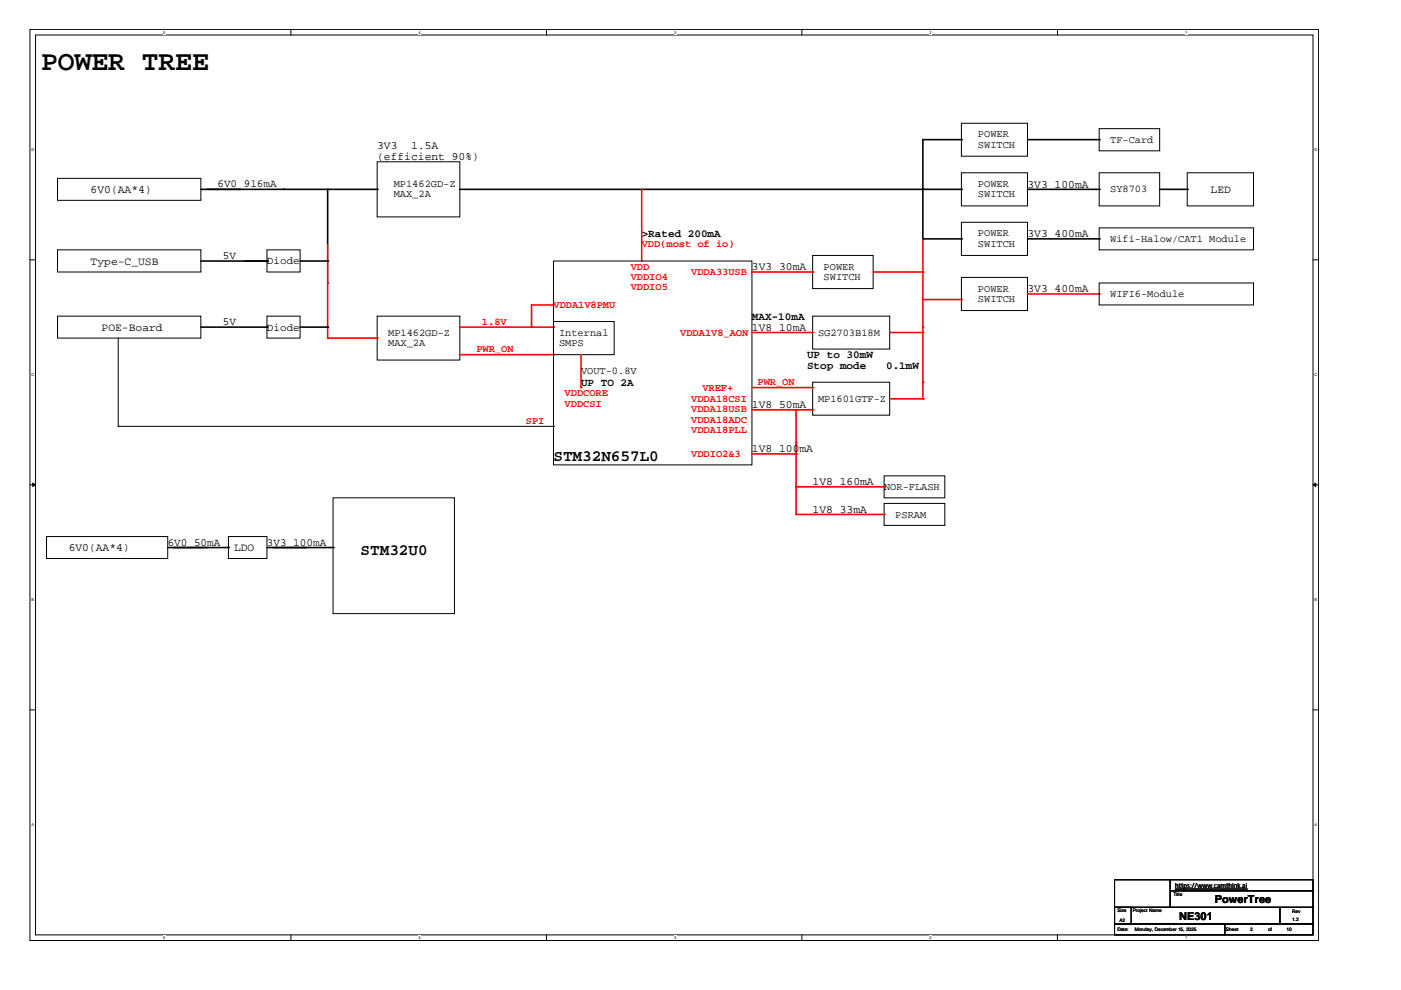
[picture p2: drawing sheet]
<svg xmlns="http://www.w3.org/2000/svg" width="297mm" height="210mm" viewBox="0 0 297 210" stroke-linecap="round" stroke-linejoin="round" font-family="sans-serif">
<defs><g id="words">
<text font-size="5.9" x="8.7" y="14.7">POWER TREE</text>
<g font-size="3.4">
<text x="117.3" y="97.8">STM32N657L0</text>
<text x="76.5" y="117.7">STM32U0</text>
</g>
<g font-size="2.4">
<text x="80" y="31.6">3V3</text>
<text x="80" y="34">(efficient 90%)</text>
<text x="87.2" y="31.6">1.5A</text>
<text x="19.2" y="40.9">6V0(AA*4)</text>
<text x="217.8" y="39.8">3V3 100mA</text>
<text x="256.7" y="40.9">LED</text>
<text x="217.8" y="50.3">3V3 400mA</text>
<text x="19.2" y="56.1">Type-C_USB</text>
<text x="159.4" y="57.3">3V3 30mA</text>
<text x="217.8" y="61.9">3V3 400mA</text>
<text x="21.5" y="70.1">POE-Board</text>
<text x="159.4" y="70.1">1V8 10mA</text>
<text x="159.4" y="86.5">1V8 50mA</text>
<text x="159.4" y="95.8">1V8 100mA</text>
<text x="172.3" y="102.8">1V8 160mA</text>
<text x="172.3" y="108.7">1V8 33mA</text>
<text x="14.6" y="116.9">6V0(AA*4)</text>
<text x="49.6" y="116.9">LDO</text>
</g>
<g font-size="2.3">
<text x="46.1" y="39.7">6V0 916mA</text>
<text x="136.1" y="50.2">&gt;Rated 200mA</text>
<text x="47.2" y="54.9">5V</text>
<text x="56.6" y="56.1">Diode</text>
<text x="47.2" y="68.9">5V</text>
<text x="56.6" y="70.1">Diode</text>
<text x="159.4" y="67.7">MAX-10mA</text>
<text x="171.1" y="75.9">UP to 30mW</text>
<text x="123.2" y="81.8">UP TO 2A</text>
<text x="171.1" y="78.2">Stop mode</text>
<text x="187.9" y="78.2">0.1mW</text>
<text x="35.6" y="115.7">6V0 50mA</text>
<text x="56.6" y="115.7">3V3 100mA</text>
<text x="257.6" y="191.4">PowerTree</text>
<text x="250" y="195.1">NE301</text>
</g>
<g font-size="2.2">
<text x="207.3" y="29.1">POWER</text>
<text x="207.3" y="31.3">SWITCH</text>
<text x="235.4" y="30.3">TF-Card</text>
<text x="83.5" y="39.6">MP1462GD-Z</text>
<text x="83.5" y="41.8">MAX_2A</text>
<text x="207.3" y="39.6">POWER</text>
<text x="207.3" y="41.8">SWITCH</text>
<text x="235.4" y="40.8">SY8703</text>
<text x="207.3" y="50.1">POWER</text>
<text x="207.3" y="52.3">SWITCH</text>
<text x="235.4" y="51.3">Wifi-Halow/CAT1 Module</text>
<text x="174.6" y="57.2">POWER</text>
<text x="174.6" y="59.4">SWITCH</text>
<text x="207.3" y="61.8">POWER</text>
<text x="207.3" y="64">SWITCH</text>
<text x="235.4" y="63">WIFI6-Module</text>
<text x="82.3" y="71.2">MP1462GD-Z</text>
<text x="118.5" y="71.2">Internal</text>
<text x="173.4" y="71.2">SG2703B18M</text>
<text x="82.3" y="73.4">MAX_2A</text>
<text x="118.5" y="73.4">SMPS</text>
<text x="123.2" y="79.3">VOUT-0.8V</text>
<text x="173.4" y="85.2">MP1601GTF-Z</text>
<text x="187.5" y="103.9">NOR-FLASH</text>
<text x="189.8" y="109.7">PSRAM</text>
</g>
<g font-size="2.2" fill="#f00">
<text x="136.1" y="52.5">VDD(most of io)</text>
<text x="133.7" y="57.2">VDD</text>
<text x="133.7" y="59.4">VDDIO4</text>
<text x="146.6" y="58.3">VDDA33USB</text>
<text x="117.3" y="65.3">VDDA1V8PMU</text>
<text x="133.7" y="61.6">VDDIO5</text>
<text x="102.2" y="68.8">1.8V</text>
<text x="144.2" y="71.2">VDDA1V8_AON</text>
<text x="101" y="74.7">PWR_ON</text>
<text x="148.9" y="82.9">VREF+</text>
<text x="160.6" y="81.7">PWR_ON</text>
<text x="111.5" y="89.8">SPI</text>
<text x="119.7" y="84">VDDCORE</text>
<text x="119.7" y="86.2">VDDCSI</text>
<text x="146.6" y="85.2">VDDA18CSI</text>
<text x="146.6" y="87.4">VDDA18USB</text>
<text x="146.6" y="89.6">VDDA18ADC</text>
<text x="146.6" y="91.8">VDDA18PLL</text>
<text x="146.6" y="96.9">VDDIO2&amp;3</text>
</g>
<text font-size="1.5" x="249.2" y="188.3">https://www.camthink.ai</text>
<g font-size="1">
<text x="248.8" y="189.9">Title</text>
<text x="236.9" y="193.4">Size</text>
<text x="236.9" y="197.4">Date:</text>
<text x="237.4" y="195.4">A2</text>
<text x="240.2" y="193.4">Project Name</text>
<text x="240.6" y="197.4">Monday, December 15, 2025</text>
<text x="259.9" y="197.5">Sheet</text>
<text x="265" y="197.5">2</text>
<text x="268.9" y="197.4">of</text>
<text x="272.8" y="197.5">10</text>
<text x="273.9" y="193.5">Rev</text>
<text x="273.9" y="195.3">1.2</text>
</g>
<g font-size=".8">
<text x="34.6" y="7.1">5</text>
<text x="88.7" y="7.1">4</text>
<text x="142.9" y="7.1">3</text>
<text x="197.1" y="7.1">2</text>
<text x="251.2" y="7.1">1</text>
<text x="6.6" y="32">D</text>
<text x="278.7" y="32">D</text>
<text x="6.6" y="79.7">C</text>
<text x="278.7" y="79.7">C</text>
<text x="6.6" y="127.4">B</text>
<text x="278.7" y="127.4">B</text>
<text x="6.6" y="175.1">A</text>
<text x="278.7" y="175.1">A</text>
<text x="34.6" y="199.1">5</text>
<text x="88.7" y="199.1">4</text>
<text x="142.9" y="199.1">3</text>
<text x="197.1" y="199.1">2</text>
<text x="251.2" y="199.1">1</text>
</g>
</g></defs>
<path d="M6.3 6.2h273.2v193.2h-273.2zM7.5 7.4h270.9v190.8h-270.9z" fill="none" stroke="#000" stroke-width=".21"/>
<g fill="#fff">
<path d="M34.6 6.3h.5v1h-.5z"/>
<path d="M34.6 198.3h.5v1h-.5z"/>
</g>
<path d="M61.7 6.2v1.2M61.7 198.2v1.2" fill="none" stroke="#000" stroke-width=".21"/>
<g fill="#fff">
<path d="M88.7 6.3h.5v1h-.5z"/>
<path d="M88.7 198.3h.5v1h-.5z"/>
</g>
<path d="M115.9 6.2v1.2M115.9 198.2v1.2" fill="none" stroke="#000" stroke-width=".21"/>
<g fill="#fff">
<path d="M142.9 6.3h.5v1h-.5z"/>
<path d="M142.9 198.3h.5v1h-.5z"/>
</g>
<path d="M170 6.2v1.2M170 198.2v1.2" fill="none" stroke="#000" stroke-width=".21"/>
<g fill="#fff">
<path d="M197.1 6.3h.4v1h-.4z"/>
<path d="M197.1 198.3h.4v1h-.4z"/>
</g>
<path d="M224.2 6.2v1.2M224.2 198.2v1.2" fill="none" stroke="#000" stroke-width=".21"/>
<g fill="#fff">
<path d="M251.2 6.3h.5v1h-.5z"/>
<path d="M251.2 198.3h.5v1h-.5z"/>
<path d="M6.6 31.2h.6v1h-.6z"/>
<path d="M278.7 31.2h.6v1h-.6z"/>
<path d="M6.6 78.9h.6v1h-.6z"/>
<path d="M278.7 78.9h.6v1h-.6z"/>
</g>
<path d="M6.3 55.1h1.2M278.4 55.1h1.2" fill="none" stroke="#000" stroke-width=".21"/>
<g fill="#fff">
<path d="M6.6 126.6h.6v1h-.6z"/>
<path d="M278.7 126.6h.5v1h-.5z"/>
</g>
<path d="M6.3 102.8h1.2M278.4 102.8h1.2" fill="none" stroke="#000" stroke-width=".21"/>
<g fill="#000" stroke="#000" stroke-width=".21">
<path d="M6.9 102.4l.6 .4-.6 .3z" fill-rule="evenodd"/>
<path d="M278.4 102.8l.6-.4v.7z" fill-rule="evenodd"/>
</g>
<g fill="#fff">
<path d="M6.6 174.3h.6v1h-.6z"/>
<path d="M278.7 174.3h.5v1h-.5z"/>
</g>
<path d="M12.2 37.8h30.4v4.7h-30.4zM80 34.3h17.5v11.7h-17.5zM203.8 36.6h14v7.1h-14zM233 36.6h12.9v7.1h-12.9zM251.7 36.6h14.1v7.1h-14.1zM12.2 53h30.4v4.7h-30.4zM69.5 51.8v8.2M203.8 47.1h14v7.1h-14zM233 48.3h32.8v4.7h-32.8zM69.5 60h.1M6.3 150.5h1.2M278.4 150.5h1.2" fill="none" stroke="#000" stroke-width=".21"/>
<path d="M42.6 40.1h37.4M42.6 55.3h14M69.5 40.1v11.7M97.5 40.1h106.3M195.7 40.1v10.5M217.8 40.1h15.2M217.8 50.6h15.2M245.9 40.1h5.8" fill="none" stroke="#000" stroke-width=".34"/>
<g fill="#000">
<circle cx="50.8" cy="40.1" r=".17"/>
<circle cx="56.6" cy="55.3" r=".17"/>
<circle cx="60.1" cy="40.1" r=".17"/>
<circle cx="69.5" cy="40.1" r=".17"/>
<circle cx="80" cy="40.1" r=".17"/>
<circle cx="195.7" cy="50.6" r=".17"/>
<circle cx="203.8" cy="40.1" r=".17"/>
<circle cx="233" cy="40.1" r=".17"/>
<circle cx="233" cy="50.6" r=".17"/>
<circle cx="251.7" cy="40.1" r=".17"/>
</g>
<path d="M195.7 50.6v18.8" fill="none" stroke="#f00" stroke-width=".34"/>
<circle cx="195.7" cy="69.4" r=".17" fill="#f00"/>
<path d="M172.3 67h16.3v7h-16.3z" fill="none" stroke="#000" stroke-width=".21"/>
<path d="M136.1 40.1v15.2" fill="none" stroke="#f00" stroke-width=".34"/>
<circle cx="136.1" cy="55.3" r=".17" fill="#f00"/>
<path d="M117.3 55.3h42.1v43.3h-42.1z" fill="none" stroke="#000" stroke-width=".21"/>
<path d="M159.4 70.5h12.9" fill="none" stroke="#f00" stroke-width=".34"/>
<circle cx="172.3" cy="70.5" r=".17" fill="#f00"/>
<path d="M172.3 81h16.3v7h-16.3z" fill="none" stroke="#000" stroke-width=".21"/>
<path d="M188.6 70.5h7.1" fill="none" stroke="#f00" stroke-width=".34"/>
<circle cx="195.7" cy="70.5" r=".17" fill="#f00"/>
<path d="M188.6 84.6h7.1" fill="none" stroke="#f00" stroke-width=".34"/>
<circle cx="195.7" cy="84.6" r=".17" fill="#f00"/>
<path d="M159.4 82.2h12.9" fill="none" stroke="#f00" stroke-width=".34"/>
<circle cx="172.3" cy="82.2" r=".17" fill="#f00"/>
<path d="M159.4 86.9h12.9" fill="none" stroke="#f00" stroke-width=".34"/>
<circle cx="172.3" cy="86.9" r=".17" fill="#f00"/>
<path d="M168.8 86.9v7" fill="none" stroke="#f00" stroke-width=".34"/>
<circle cx="168.8" cy="93.9" r=".17" fill="#f00"/>
<path d="M159.4 96.2h9.4" fill="none" stroke="#f00" stroke-width=".34"/>
<circle cx="168.8" cy="96.2" r=".17" fill="#f00"/>
<path d="M172.3 54.2h12.8v7h-12.8z" fill="none" stroke="#000" stroke-width=".21"/>
<path d="M159.4 57.7h12.9" fill="none" stroke="#f00" stroke-width=".34"/>
<circle cx="172.3" cy="57.7" r=".17" fill="#f00"/>
<path d="M80 67h17.5v9.3h-17.5z" fill="none" stroke="#000" stroke-width=".21"/>
<path d="M69.5 71.7h10.5" fill="none" stroke="#f00" stroke-width=".34"/>
<circle cx="80" cy="71.7" r=".17" fill="#f00"/>
<path d="M97.5 75.2h19.8" fill="none" stroke="#f00" stroke-width=".34"/>
<circle cx="117.3" cy="75.2" r=".17" fill="#f00"/>
<path d="M195.7 50.6h8.1" fill="none" stroke="#000" stroke-width=".34"/>
<circle cx="203.8" cy="50.6" r=".17" fill="#000"/>
<path d="M69.5 51.8v19.9" fill="none" stroke="#f00" stroke-width=".34"/>
<circle cx="69.5" cy="71.7" r=".17" fill="#f00"/>
<path d="M203.8 26.1h14v7h-14zM233 27.3h12.9v4.7h-12.9zM203.8 58.8h14v7h-14z" fill="none" stroke="#000" stroke-width=".21"/>
<path d="M195.7 29.6h8.1M217.8 29.6h15.2" fill="none" stroke="#000" stroke-width=".34"/>
<g fill="#000">
<circle cx="203.8" cy="29.6" r=".17"/>
<circle cx="233" cy="29.6" r=".17"/>
</g>
<path d="M195.7 69.4v11.6" fill="none" stroke="#f00" stroke-width=".34"/>
<circle cx="195.7" cy="81" r=".17" fill="#f00"/>
<path d="M195.7 63.5h8.1" fill="none" stroke="#f00" stroke-width=".34"/>
<circle cx="203.8" cy="63.5" r=".17" fill="#f00"/>
<path d="M217.8 62.3h15.2" fill="none" stroke="#f00" stroke-width=".34"/>
<circle cx="233" cy="62.3" r=".17" fill="#f00"/>
<path d="M233 60h32.8v4.7h-32.8z" fill="none" stroke="#000" stroke-width=".21"/>
<path d="M195.7 81v3.6" fill="none" stroke="#f00" stroke-width=".34"/>
<circle cx="195.7" cy="84.6" r=".17" fill="#f00"/>
<path d="M185.1 57.7h10.6" fill="none" stroke="#f00" stroke-width=".34"/>
<circle cx="195.7" cy="57.7" r=".17" fill="#f00"/>
<path d="M97.5 69.4h19.8" fill="none" stroke="#f00" stroke-width=".34"/>
<circle cx="117.3" cy="69.4" r=".17" fill="#f00"/>
<path d="M117.3 68.2h12.9v7h-12.9z" fill="none" stroke="#000" stroke-width=".21"/>
<path d="M123.2 75.2v7" fill="none" stroke="#f00" stroke-width=".34"/>
<circle cx="123.2" cy="82.2" r=".17" fill="#f00"/>
<path d="M168.8 93.9v2.3" fill="none" stroke="#f00" stroke-width=".34"/>
<circle cx="168.8" cy="96.2" r=".17" fill="#f00"/>
<path d="M187.5 100.9h12.8v4.7h-12.8zM187.5 106.7h12.8v4.7h-12.8z" fill="none" stroke="#000" stroke-width=".21"/>
<path d="M168.8 103.2h18.7" fill="none" stroke="#f00" stroke-width=".34"/>
<circle cx="187.5" cy="103.2" r=".17" fill="#f00"/>
<path d="M168.8 103.2v5.9" fill="none" stroke="#f00" stroke-width=".34"/>
<circle cx="168.8" cy="109.1" r=".17" fill="#f00"/>
<path d="M168.8 109.1h18.7" fill="none" stroke="#f00" stroke-width=".34"/>
<circle cx="187.5" cy="109.1" r=".17" fill="#f00"/>
<path d="M12.2 67h30.4v4.7h-30.4zM25.1 71.7v18.7M25.1 90.4h.1M25.1 90.4h92.2M117.3 90.4h.1" fill="none" stroke="#000" stroke-width=".21"/>
<path d="M42.6 69.4h14" fill="none" stroke="#000" stroke-width=".34"/>
<circle cx="56.6" cy="69.4" r=".17" fill="#000"/>
<path d="M112.7 64.7v4.7" fill="none" stroke="#f00" stroke-width=".34"/>
<circle cx="112.7" cy="69.4" r=".17" fill="#f00"/>
<path d="M112.7 64.7h4.6" fill="none" stroke="#f00" stroke-width=".34"/>
<circle cx="117.3" cy="64.7" r=".17" fill="#f00"/>
<path d="M195.7 29.6v10.5M51.9 55.3h4.7M63.6 55.3h5.9M63.6 69.4h5.9" fill="none" stroke="#000" stroke-width=".34"/>
<g fill="#000">
<circle cx="56.6" cy="55.3" r=".17"/>
<circle cx="69.5" cy="55.3" r=".17"/>
<circle cx="195.7" cy="40.1" r=".17"/>
<circle cx="69.5" cy="69.4" r=".17"/>
</g>
<path d="M56.6 53h7v4.7h-7zM56.6 67h7v4.7h-7z" fill="none" stroke="#000" stroke-width=".21"/>
<path d="M168.8 96.2v7" fill="none" stroke="#f00" stroke-width=".34"/>
<circle cx="168.8" cy="103.2" r=".17" fill="#f00"/>
<path d="M9.9 113.8h25.7v4.6h-25.7zM48.4 113.8h8.2v4.6h-8.2zM70.6 105.6h25.8v24.5h-25.8zM236.3 192.4h3.5v3.5h-3.5zM236.3 192.4h35.1v3.5h-35.1zM236.3 195.9h23.4v2.3h-23.4zM236.3 186.5h11.8v5.9h-11.8zM248.1 186.5h30.3v2.4h-30.3zM248.1 188.9h30.3v3.5h-30.3zM249.2 188.5h15.3M259.7 195.9h18.7v2.3h-18.7zM271.4 192.4h7v3.5h-7z" fill="none" stroke="#000" stroke-width=".21"/>
<path d="M35.6 116.1h12.8M56.6 116.1h14" fill="none" stroke="#000" stroke-width=".34"/>
<g fill="#000">
<circle cx="43.8" cy="116.1" r=".17"/>
<circle cx="48.4" cy="116.1" r=".17"/>
<circle cx="64.8" cy="116.1" r=".17"/>
<circle cx="70.6" cy="116.1" r=".17"/>
</g>
<use href="#words"/>
</svg>
